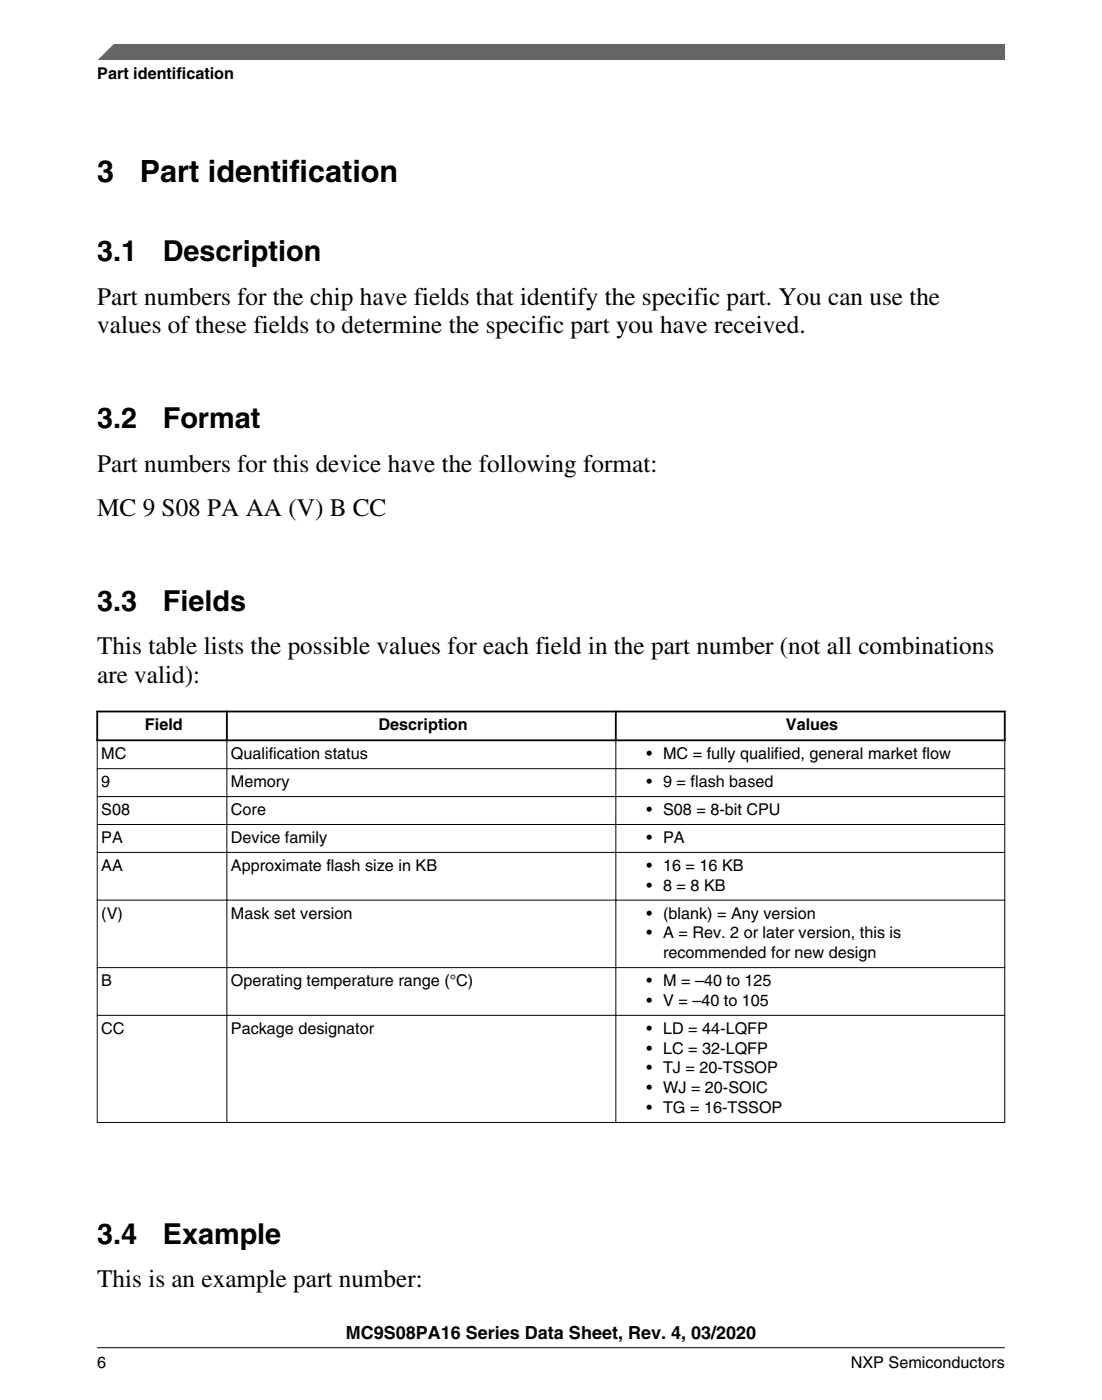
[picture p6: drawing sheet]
<svg xmlns="http://www.w3.org/2000/svg" width="216mm" height="274mm" viewBox="0 0 216 274" stroke-linecap="round" stroke-linejoin="round" font-family="sans-serif">
<defs><g id="words">
<g font-size="6">
<text x="19" y="35.6">3</text>
<text x="27.4" y="35.6">Part identification</text>
</g>
<g font-size="5.6">
<text x="19" y="51.2">3.1</text>
<text x="31.9" y="51.2">Description</text>
<text x="19" y="83.9">3.2</text>
<text x="31.9" y="83.9">Format</text>
<text x="19" y="119.6">3.3</text>
<text x="31.9" y="119.6">Fields</text>
<text x="19" y="243.8">3.4</text>
<text x="31.9" y="243.8">Example</text>
</g>
<g font-size="4.9">
<text x="19" y="59.7">Part numbers for the chip have fields that identify the specific part. You can use the</text>
<text x="19" y="65.3">values of these fields to determine the specific part you have received.</text>
<text x="19" y="92.4">Part numbers for this device have the following format:</text>
<text x="19" y="101">MC 9 S08 PA AA (V) B CC</text>
<text x="19.1" y="128.1">This table lists the possible values for each field in the part number (not all combinations</text>
<text x="19.1" y="133.8">are valid):</text>
<text x="19" y="252.3">This is an example part number:</text>
</g>
<text font-size="3.5" x="67.8" y="262.3">MC9S08PA16 Series Data Sheet, Rev. 4, 03/2020</text>
<g font-size="3.2">
<text x="19" y="15.5">Part identification</text>
<text x="28.4" y="143.1">Field</text>
<text x="74.2" y="143.1">Description</text>
<text x="154" y="143.1">Values</text>
<text x="19.8" y="148.8">MC</text>
<text x="45.2" y="148.8">Qualification status</text>
<text x="126.7" y="148.8">• MC = fully qualified, general market flow</text>
<text x="19.8" y="154.2">9</text>
<text x="45.2" y="154.2">Memory</text>
<text x="126.7" y="154.2">• 9 = flash based</text>
<text x="19.8" y="159.7">S08</text>
<text x="45.2" y="159.7">Core</text>
<text x="126.7" y="159.7">• S08 = 8-bit CPU</text>
<text x="19.8" y="165.2">PA</text>
<text x="45.2" y="165.2">Device family</text>
<text x="126.7" y="165.2">• PA</text>
<text x="19.8" y="170.6">AA</text>
<text x="45.2" y="170.6">Approximate flash size in KB</text>
<text x="126.7" y="170.6">• 16 = 16 KB</text>
<text x="19.8" y="180">(V)</text>
<text x="45.2" y="180">Mask set version</text>
<text x="126.7" y="174.5">• 8 = 8 KB</text>
<text x="126.7" y="180">• (blank) = Any version</text>
<text x="126.7" y="183.9">• A = Rev. 2 or later version, this is</text>
<text x="129.9" y="187.7">recommended for new design</text>
<text x="19.8" y="193.2">B</text>
<text x="45.2" y="193.2">Operating temperature range (°C)</text>
<text x="126.7" y="193.2">• M = –40 to 125</text>
<text x="126.7" y="197.1">• V = –40 to 105</text>
<text x="19.8" y="202.6">CC</text>
<text x="45.2" y="202.6">Package designator</text>
<text x="126.7" y="202.6">• LD = 44-LQFP</text>
<text x="126.7" y="206.4">• LC = 32-LQFP</text>
<text x="126.7" y="210.3">• TJ = 20-TSSOP</text>
<text x="126.7" y="214.2">• WJ = 20-SOIC</text>
<text x="126.7" y="218.1">• TG = 16-TSSOP</text>
<text x="19.1" y="268">6</text>
<text x="166.7" y="268">NXP Semiconductors</text>
</g>
</g></defs>
<path d="M18.9 139.4h178.1M19 139.2v6M44.4 139.2v6M120.6 139.2v6M196.8 139.2v6M18.9 145.1h178.1" fill="none" stroke="#000" stroke-width=".35"/>
<path d="M19 150.6h177.9M19 156.1h177.9M19 145.2v74.8M44.4 144.9v75.1M120.6 144.9v75.1M196.8 145.2v74.8M19 161.6h177.9M19 167h177.9M19 176.4h177.9M19 189.6h177.9M19 198.9h177.9M19 219.9h177.9" fill="none" stroke="#000" stroke-width=".2"/>
<path d="M19 11.7l5.7-3.1 172.2 .1v3z" fill="#666"/>
<path d="M22.5 8.6l-3.1 3.1" fill="none" stroke="#666" stroke-width=".28"/>
<path d="M19 264.1h177.8" fill="none" stroke="#000" stroke-width=".2"/>
<use href="#words"/>
</svg>
